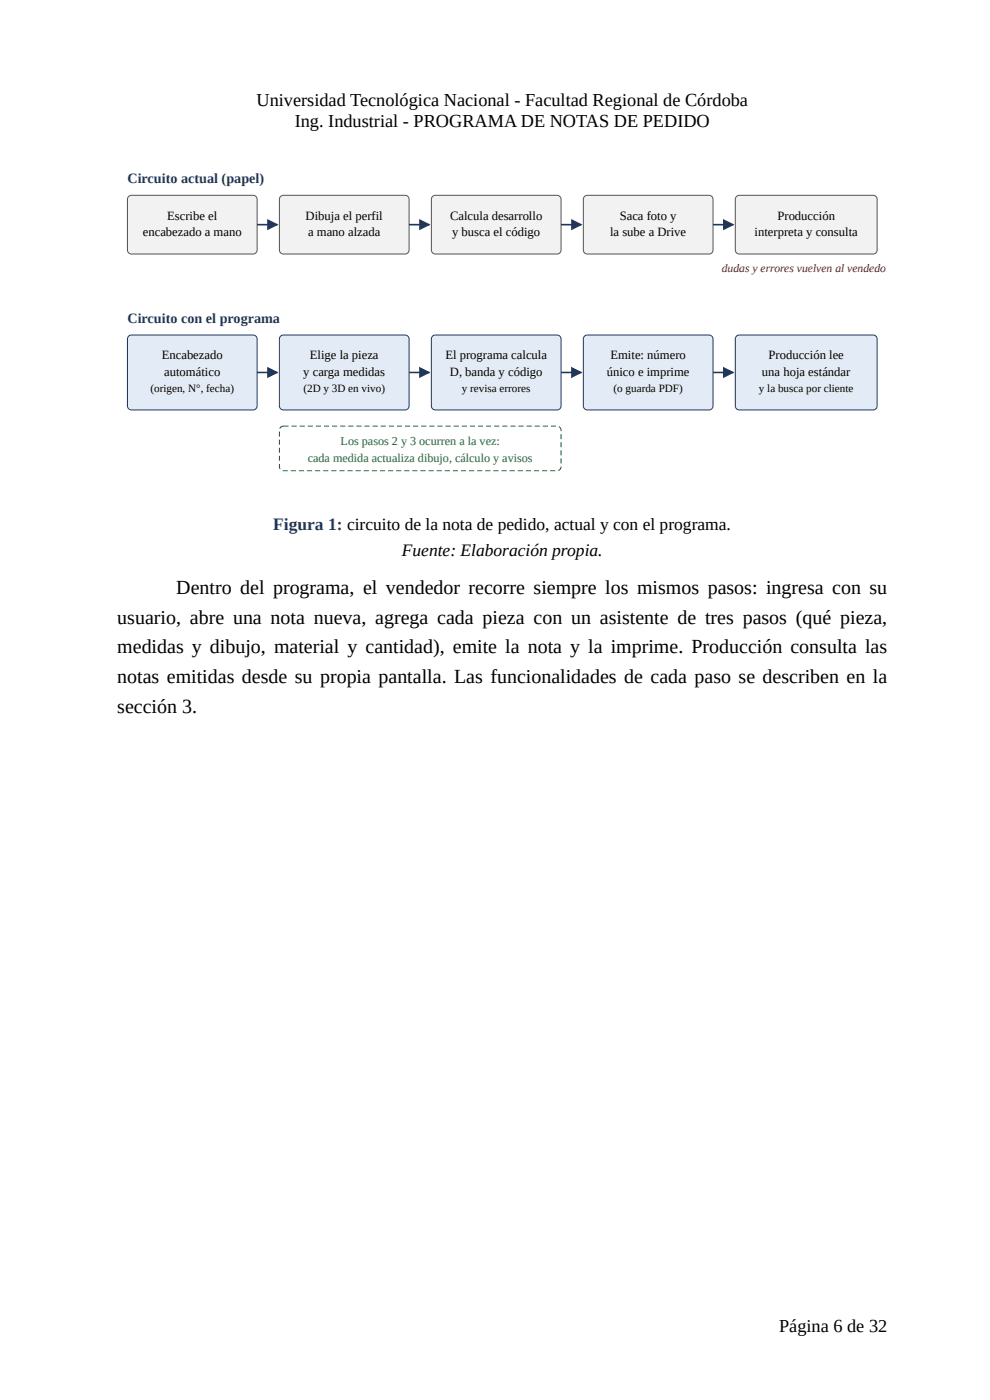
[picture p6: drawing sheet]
<svg xmlns="http://www.w3.org/2000/svg" width="210mm" height="297mm" viewBox="0 0 210 297" stroke-linecap="round" stroke-linejoin="round" font-family="sans-serif">
<defs><g id="words">
<g font-size="4.2">
<text x="37.4" y="125.9">Dentro del programa, el vendedor recorre siempre los mismos pasos: ingresa con su</text>
<text x="24.9" y="132.3">usuario, abre una nota nueva, agrega cada pieza con un asistente de tres pasos (qué pieza,</text>
<text x="24.9" y="138.6">medidas y dibujo, material y cantidad), emite la nota y la imprime. Producción consulta las</text>
<text x="24.9" y="145">notas emitidas desde su propia pantalla. Las funcionalidades de cada paso se describen en la</text>
<text x="24.9" y="151.3">sección 3.</text>
</g>
<g font-size="3.9">
<text x="54.4" y="22.5">Universidad Tecnológica Nacional - Facultad Regional de Córdoba</text>
<text x="62.5" y="27">Ing. Industrial - PROGRAMA DE NOTAS DE PEDIDO</text>
<text x="165.2" y="282.6">Página 6 de 32</text>
</g>
<text font-size="3.7" fill="#1f3864" x="57.9" y="112.4">Figura 1: circuito de la nota de pedido, actual y con el programa.</text>
<text font-size="3.7" x="85.2" y="118">Fuente: Elaboración propia.</text>
<g font-size="3" fill="#1f3864">
<text x="27" y="38.9">Circuito actual (papel)</text>
<text x="27" y="68.5">Circuito con el programa</text>
</g>
<g font-size="2.7">
<text x="35.4" y="46.6">Escribe el</text>
<text x="64.8" y="46.6">Dibuja el perfil</text>
<text x="95.4" y="46.6">Calcula desarrollo</text>
<text x="131.4" y="46.6">Saca foto y</text>
<text x="164.8" y="46.6">Producción</text>
<text x="30.3" y="50">encabezado a mano</text>
<text x="65.3" y="50">a mano alzada</text>
<text x="95.9" y="50">y busca el código</text>
<text x="129.3" y="50">la sube a Drive</text>
<text x="160" y="50">interpreta y consulta</text>
<text x="34.3" y="76.2">Encabezado</text>
<text x="65.7" y="76.2">Elige la pieza</text>
<text x="94.4" y="76.2">El programa calcula</text>
<text x="129.4" y="76.2">Emite: número</text>
<text x="162.9" y="76.2">Producción lee</text>
<text x="34.8" y="79.7">automático</text>
<text x="64.3" y="79.7">y carga medidas</text>
<text x="95.4" y="79.7">D, banda y código</text>
<text x="128.6" y="79.7">único e imprime</text>
<text x="161.6" y="79.7">una hoja estándar</text>
</g>
<g font-size="2.6" fill="#1e6b2c">
<text x="72.2" y="94.5">Los pasos 2 y 3 ocurren a la vez:</text>
<text x="65.2" y="97.9">cada medida actualiza dibujo, cálculo y avisos</text>
</g>
<text font-size="2.5" fill="#a40000" x="153" y="57.8">dudas yerrores vuelven al vendedo</text>
<g font-size="2.4">
<text x="31.9" y="83.1">(origen, N°, fecha)</text>
<text x="64.3" y="83.1">(2D y 3D en vivo)</text>
<text x="97.9" y="83.1">y revisa errores</text>
<text x="130.1" y="83.1">(o guarda PDF)</text>
<text x="160.9" y="83.1">y la busca por cliente</text>
</g>
</g></defs>
<path d="M27.3 41.7l.6-.3h25.8a.86 .86 0 0 1 .8 .9v10.7a.86 .86 0 0 1-.8 .9h-25.8a.86 .86 0 0 1-.9-.9v-10.7z" fill="#f2f2f2"/>
<path d="M27.3 41.7l.6-.3h25.8a.86 .86 0 0 1 .8 .9v10.7a.86 .86 0 0 1-.8 .9h-25.8a.86 .86 0 0 1-.9-.9v-10.7z" fill="none" stroke="#555" stroke-width=".21"/>
<path d="M59.5 41.7l.6-.3h25.8a.86 .86 0 0 1 .8 .9v10.7a.86 .86 0 0 1-.8 .9h-25.8a.86 .86 0 0 1-.9-.9v-10.7z" fill="#f2f2f2"/>
<path d="M59.5 41.7l.6-.3h25.8a.86 .86 0 0 1 .8 .9v10.7a.86 .86 0 0 1-.8 .9h-25.8a.86 .86 0 0 1-.9-.9v-10.7z" fill="none" stroke="#555" stroke-width=".21"/>
<path d="M91.7 41.7l.6-.3h25.8a.86 .86 0 0 1 .8 .9v10.7a.86 .86 0 0 1-.8 .9h-25.8a.86 .86 0 0 1-.8-.9v-10.7z" fill="#f2f2f2"/>
<path d="M91.7 41.7l.6-.3h25.8a.86 .86 0 0 1 .8 .9v10.7a.86 .86 0 0 1-.8 .9h-25.8a.86 .86 0 0 1-.8-.9v-10.7z" fill="none" stroke="#555" stroke-width=".21"/>
<path d="M123.9 41.7l.6-.3h25.8a.86 .86 0 0 1 .9 .9v10.7a.86 .86 0 0 1-.9 .9h-25.8a.86 .86 0 0 1-.8-.9v-10.7z" fill="#f2f2f2"/>
<path d="M123.9 41.7l.6-.3h25.8a.86 .86 0 0 1 .9 .9v10.7a.86 .86 0 0 1-.9 .9h-25.8a.86 .86 0 0 1-.8-.9v-10.7z" fill="none" stroke="#555" stroke-width=".21"/>
<path d="M156.1 41.7l.7-.3h28.3a.86 .86 0 0 1 .9 .9v10.7a.86 .86 0 0 1-.9 .9h-28.3a.86 .86 0 0 1-.9-.9v-10.7z" fill="#f2f2f2"/>
<path d="M156.1 41.7l.7-.3h28.3a.86 .86 0 0 1 .9 .9v10.7a.86 .86 0 0 1-.9 .9h-28.3a.86 .86 0 0 1-.9-.9v-10.7z" fill="none" stroke="#555" stroke-width=".21"/>
<path d="M54.5 47.7h4.3" fill="none" stroke="#1f3864" stroke-width=".34"/>
<path d="M56.6 46.5l2.4 1.2-2.4 1.2z" fill="#1f3864"/>
<path d="M86.7 47.7h4.3" fill="none" stroke="#1f3864" stroke-width=".34"/>
<path d="M88.9 46.5l2.4 1.2-2.4 1.2z" fill="#1f3864"/>
<path d="M118.9 47.7h4.3" fill="none" stroke="#1f3864" stroke-width=".34"/>
<path d="M121.1 46.5l2.4 1.2-2.4 1.2z" fill="#1f3864"/>
<path d="M151.2 47.7h4.3" fill="none" stroke="#1f3864" stroke-width=".34"/>
<path d="M153.3 46.5l2.4 1.2-2.4 1.2z" fill="#1f3864"/>
<path d="M27.3 71.3l.6-.2h25.8a.86 .86 0 0 1 .8 .8v14.2a.86 .86 0 0 1-.8 .9h-25.8a.86 .86 0 0 1-.9-.9v-14.2z" fill="#e3ebf6"/>
<path d="M27.3 71.3l.6-.2h25.8a.86 .86 0 0 1 .8 .8v14.2a.86 .86 0 0 1-.8 .9h-25.8a.86 .86 0 0 1-.9-.9v-14.2z" fill="none" stroke="#1f3864" stroke-width=".21"/>
<path d="M59.5 71.3l.6-.2h25.8a.86 .86 0 0 1 .8 .8v14.2a.86 .86 0 0 1-.8 .9h-25.8a.86 .86 0 0 1-.9-.9v-14.2z" fill="#e3ebf6"/>
<path d="M59.5 71.3l.6-.2h25.8a.86 .86 0 0 1 .8 .8v14.2a.86 .86 0 0 1-.8 .9h-25.8a.86 .86 0 0 1-.9-.9v-14.2z" fill="none" stroke="#1f3864" stroke-width=".21"/>
<path d="M91.7 71.3l.6-.2h25.8a.86 .86 0 0 1 .8 .8v14.2a.86 .86 0 0 1-.8 .9h-25.8a.86 .86 0 0 1-.8-.9v-14.2z" fill="#e3ebf6"/>
<path d="M91.7 71.3l.6-.2h25.8a.86 .86 0 0 1 .8 .8v14.2a.86 .86 0 0 1-.8 .9h-25.8a.86 .86 0 0 1-.8-.9v-14.2z" fill="none" stroke="#1f3864" stroke-width=".21"/>
<path d="M123.9 71.3l.6-.2h25.8a.86 .86 0 0 1 .9 .8v14.2a.86 .86 0 0 1-.9 .9h-25.8a.86 .86 0 0 1-.8-.9v-14.2z" fill="#e3ebf6"/>
<path d="M123.9 71.3l.6-.2h25.8a.86 .86 0 0 1 .9 .8v14.2a.86 .86 0 0 1-.9 .9h-25.8a.86 .86 0 0 1-.8-.9v-14.2z" fill="none" stroke="#1f3864" stroke-width=".21"/>
<path d="M156.1 71.3l.7-.2h28.3a.86 .86 0 0 1 .9 .8v14.2a.86 .86 0 0 1-.9 .9h-28.3a.86 .86 0 0 1-.9-.9v-14.2z" fill="#e3ebf6"/>
<path d="M156.1 71.3l.7-.2h28.3a.86 .86 0 0 1 .9 .8v14.2a.86 .86 0 0 1-.9 .9h-28.3a.86 .86 0 0 1-.9-.9v-14.2z" fill="none" stroke="#1f3864" stroke-width=".21"/>
<path d="M54.5 79h4.3" fill="none" stroke="#1f3864" stroke-width=".34"/>
<path d="M56.6 77.8l2.4 1.2-2.4 1.2z" fill="#1f3864"/>
<path d="M86.7 79h4.3" fill="none" stroke="#1f3864" stroke-width=".34"/>
<path d="M88.9 77.8l2.4 1.2-2.4 1.2z" fill="#1f3864"/>
<path d="M118.9 79h4.3" fill="none" stroke="#1f3864" stroke-width=".34"/>
<path d="M121.1 77.8l2.4 1.2-2.4 1.2z" fill="#1f3864"/>
<path d="M151.2 79h4.3" fill="none" stroke="#1f3864" stroke-width=".34"/>
<path d="M153.3 77.8l2.4 1.2-2.4 1.2z" fill="#1f3864"/>
<path d="M59.5 90.7l.6-.3h58a.86 .86 0 0 1 .8 .9v7.7a.86 .86 0 0 1-.8 .9h-58a.86 .86 0 0 1-.9-.9v-7.7z" fill="#fff"/>
<path d="M61.8 90.3h1.1v.2h-1.1zM63.5 90.3h1.1v.2h-1.1zM65.3 90.3h1v.2h-1zM67 90.3h1v.2h-1zM68.7 90.3h1.1v.2h-1.1zM70.4 90.3h1.1v.2h-1.1zM72.1 90.3h1.1v.2h-1.1zM73.8 90.3h1.1v.2h-1.1zM75.6 90.3h1v.2h-1zM77.3 90.3h1.1v.2h-1.1zM79 90.3h1.1v.2h-1.1zM80.7 90.3h1.1v.2h-1.1zM82.4 90.3h1.1v.2h-1.1zM84.2 90.3h1v.2h-1zM85.9 90.3h1v.2h-1zM87.6 90.3h1.1v.2h-1.1zM89.3 90.3h1.1v.2h-1.1zM91 90.3h1.1v.2h-1.1zM92.7 90.3h1.1v.2h-1.1zM94.5 90.3h1v.2h-1zM96.2 90.3h1.1v.2h-1.1zM97.9 90.3h1.1v.2h-1.1zM99.6 90.3h1.1v.2h-1.1zM101.3 90.3h1.1v.2h-1.1zM103.1 90.3h1v.2h-1zM104.8 90.3h1v.2h-1zM106.5 90.3h1.1v.2h-1.1zM108.2 90.3h1.1v.2h-1.1zM109.9 90.3h1.1v.2h-1.1zM111.6 90.3h1.1v.2h-1.1zM113.4 90.3h1v.2h-1zM115.1 90.3h1.1v.2h-1.1zM116.8 90.3h1.1v.2h-1.1zM118.6 90.4l.3 .4 .2 .7h-.3v-.5l-.4-.4zM118.8 92.1h.3v1.1h-.3zM118.8 93.8h.3v1.1h-.3zM118.8 95.5h.3v1.1h-.3zM118.8 97.3h.3v1h-.3zM118.8 99h.3a.88 .88 0 0 1-.7 .9l-.1-.2a.69 .69 0 0 0 .5-.7zM116.6 99.7h1.1v.3h-1.1zM114.9 99.7h1.1v.3h-1.1zM113.2 99.7h1.1v.3h-1.1zM111.5 99.7h1.1v.3h-1.1zM109.8 99.7h1v.3h-1zM108 99.7h1.1v.3h-1.1zM106.3 99.7h1.1v.3h-1.1zM104.6 99.7h1.1v.3h-1.1zM102.9 99.7h1.1v.3h-1.1zM101.2 99.7h1v.3h-1zM99.5 99.7h1v.3h-1zM97.7 99.7h1.1v.3h-1.1zM96 99.7h1.1v.3h-1.1zM94.3 99.7h1.1v.3h-1.1zM92.6 99.7h1.1v.3h-1.1zM90.9 99.7h1v.3h-1zM89.1 99.7h1.1v.3h-1.1zM87.4 99.7h1.1v.3h-1.1zM85.7 99.7h1.1v.3h-1.1zM84 99.7h1.1v.3h-1.1zM82.3 99.7h1v.3h-1zM80.6 99.7h1v.3h-1zM78.8 99.7h1.1v.3h-1.1zM77.1 99.7h1.1v.3h-1.1zM75.4 99.7h1.1v.3h-1.1zM73.7 99.7h1.1v.3h-1.1zM72 99.7h1v.3h-1zM70.2 99.7h1.1v.3h-1.1zM68.5 99.7h1.1v.3h-1.1zM66.8 99.7h1.1v.3h-1.1zM65.1 99.7h1.1v.3h-1.1zM63.4 99.7h1v.3h-1zM61.7 99.7h1v.3h-1zM60 99.7h1v.3l-1.1-.1zM59.1 98.4h.2l.2 1-.2 .1zM59.1 96.7h.2v1.1h-.2zM59.1 95h.2v1.1h-.2zM59.1 93.3h.2v1.1h-.2zM59.1 91.6h.2v1h-.2zM59.4 90.6l.4-.3h1.4v.2l-1.4 .1-.4 .4-.2-.1z" fill="#1e6b2c"/>
<use href="#words"/>
</svg>
